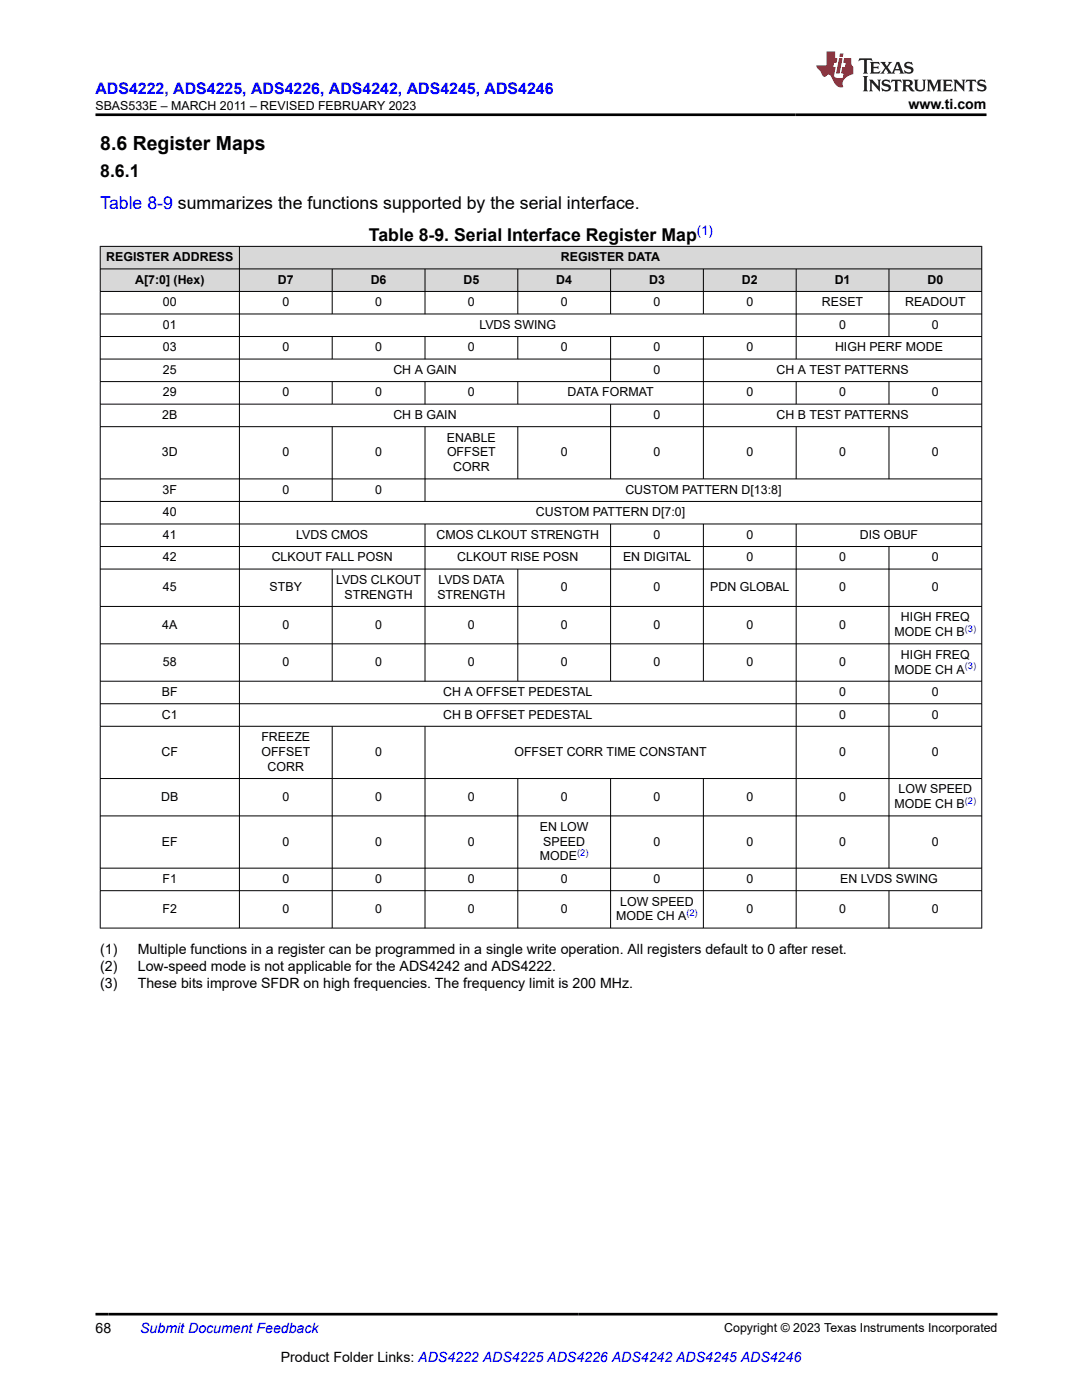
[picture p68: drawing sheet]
<svg xmlns="http://www.w3.org/2000/svg" width="216mm" height="279mm" viewBox="0 0 216 279" stroke-linecap="round" stroke-linejoin="round" font-family="sans-serif">
<defs><g id="words">
<text font-size="3.9" x="20" y="29.9">8.6 Register Maps</text>
<g font-size="3.5">
<text x="20" y="35.3">8.6.1</text>
<text x="73.6" y="48">Table 8-9. Serial Interface Register Map</text>
</g>
<text font-size="3.5" fill="#00f" x="20" y="41.7">Table 8-9 summarizes the functions supported by the serial interface.</text>
<text font-size="3.2" fill="#00f" x="19" y="18.7">ADS4222, ADS4225, ADS4226, ADS4242, ADS4245, ADS4246</text>
<g font-size="2.8">
<text x="181.3" y="21.8">www.ti.com</text>
<text x="20" y="190.4">(1)</text>
<text x="27.5" y="190.4">Multiple functions in a register can be programmed in a single write operation. All registers default to 0 after reset.</text>
<text x="20" y="193.8">(2)</text>
<text x="20" y="197.1">(3)</text>
<text x="27.5" y="193.8">Low-speed mode is not applicable for the ADS4242 and ADS4222.</text>
<text x="27.5" y="197.1">These bits improve SFDR on high frequencies. The frequency limit is 200 MHz.</text>
<text x="19" y="266.1">68</text>
<text x="56" y="271.7">Product Folder Links: ADS4222 ADS4225 ADS4226 ADS4242 ADS4245 ADS4246</text>
</g>
<text font-size="2.8" fill="#00f" x="28" y="266.1">Submit Document Feedback</text>
<text font-size="2.6" fill="#00f" x="139" y="46.8">(1)</text>
<g font-size="2.5">
<text x="19" y="21.9">SBAS533E – MARCH 2011 – REVISED FEBRUARY 2023</text>
<text x="21.2" y="52.1">REGISTER ADDRESS</text>
<text x="111.9" y="52.1">REGISTER DATA</text>
<text x="27" y="56.6">A[7:0] (Hex)</text>
<text x="55.5" y="56.6">D7</text>
<text x="74" y="56.6">D6</text>
<text x="92.5" y="56.6">D5</text>
<text x="111" y="56.6">D4</text>
<text x="129.5" y="56.6">D3</text>
<text x="148" y="56.6">D2</text>
<text x="166.5" y="56.6">D1</text>
<text x="185.1" y="56.6">D0</text>
<text x="32.5" y="61.1">00</text>
<text x="32.5" y="65.6">01</text>
<text x="56.3" y="61.1">0</text>
<text x="74.9" y="61.1">0</text>
<text x="93.4" y="61.1">0</text>
<text x="95.7" y="65.6">LVDS SWING</text>
<text x="111.9" y="61.1">0</text>
<text x="130.4" y="61.1">0</text>
<text x="148.9" y="61.1">0</text>
<text x="164" y="61.1">RESET</text>
<text x="167.4" y="65.6">0</text>
<text x="180.6" y="61.1">READOUT</text>
<text x="186" y="65.6">0</text>
<text x="32.5" y="70.1">03</text>
<text x="56.3" y="70.1">0</text>
<text x="74.9" y="70.1">0</text>
<text x="93.4" y="70.1">0</text>
<text x="111.9" y="70.1">0</text>
<text x="130.4" y="70.1">0</text>
<text x="148.9" y="70.1">0</text>
<text x="166.6" y="70.1">HIGH PERF MODE</text>
<text x="32.5" y="74.6">25</text>
<text x="78.5" y="74.6">CH A GAIN</text>
<text x="130.4" y="74.6">0</text>
<text x="154.9" y="74.6">CH A TEST PATTERNS</text>
<text x="32.4" y="83.6">2B</text>
<text x="32.5" y="79.1">29</text>
<text x="56.3" y="79.1">0</text>
<text x="74.9" y="79.1">0</text>
<text x="78.5" y="83.6">CH B GAIN</text>
<text x="93.4" y="79.1">0</text>
<text x="113.3" y="79.1">DATA FORMAT</text>
<text x="130.4" y="83.6">0</text>
<text x="148.9" y="79.1">0</text>
<text x="154.9" y="83.6">CH B TEST PATTERNS</text>
<text x="167.4" y="79.1">0</text>
<text x="186" y="79.1">0</text>
<text x="89.2" y="88.1">ENABLE</text>
<text x="32.3" y="91.1">3D</text>
<text x="56.3" y="91.1">0</text>
<text x="74.9" y="91.1">0</text>
<text x="89.2" y="91.1">OFFSET</text>
<text x="90.4" y="94">CORR</text>
<text x="111.9" y="91.1">0</text>
<text x="130.4" y="91.1">0</text>
<text x="148.9" y="91.1">0</text>
<text x="167.4" y="91.1">0</text>
<text x="186" y="91.1">0</text>
<text x="32.4" y="98.5">3F</text>
<text x="56.3" y="98.5">0</text>
<text x="74.9" y="98.5">0</text>
<text x="124.8" y="98.5">CUSTOM PATTERN D[13:8]</text>
<text x="32.5" y="103">40</text>
<text x="32.5" y="107.5">41</text>
<text x="59.1" y="107.5">LVDS CMOS</text>
<text x="87.1" y="107.5">CMOS CLKOUT STRENGTH</text>
<text x="106.9" y="103">CUSTOM PATTERN D[7:0]</text>
<text x="130.4" y="107.5">0</text>
<text x="148.9" y="107.5">0</text>
<text x="171.6" y="107.5">DIS OBUF</text>
<text x="32.5" y="112">42</text>
<text x="54.2" y="112">CLKOUT FALL POSN</text>
<text x="91.2" y="112">CLKOUT RISE POSN</text>
<text x="124.3" y="112">EN DIGITAL</text>
<text x="148.9" y="112">0</text>
<text x="167.4" y="112">0</text>
<text x="186" y="112">0</text>
<text x="32.5" y="118">45</text>
<text x="53.8" y="118">STBY</text>
<text x="67.1" y="116.5">LVDS CLKOUT</text>
<text x="68.8" y="119.5">STRENGTH</text>
<text x="87.3" y="119.5">STRENGTH</text>
<text x="87.5" y="116.5">LVDS DATA</text>
<text x="111.9" y="118">0</text>
<text x="130.4" y="118">0</text>
<text x="141.7" y="118">PDN GLOBAL</text>
<text x="167.4" y="118">0</text>
<text x="186" y="118">0</text>
<text x="32.4" y="125.5">4A</text>
<text x="56.3" y="125.5">0</text>
<text x="74.9" y="125.5">0</text>
<text x="93.4" y="125.5">0</text>
<text x="111.9" y="125.5">0</text>
<text x="130.4" y="125.5">0</text>
<text x="148.9" y="125.5">0</text>
<text x="167.4" y="125.5">0</text>
<text x="179.8" y="124">HIGH FREQ</text>
<text x="178.5" y="127">MODE CH B</text>
<text x="179.8" y="131.5">HIGH FREQ</text>
<text x="32.5" y="132.9">58</text>
<text x="56.3" y="132.9">0</text>
<text x="74.9" y="132.9">0</text>
<text x="93.4" y="132.9">0</text>
<text x="111.9" y="132.9">0</text>
<text x="130.4" y="132.9">0</text>
<text x="148.9" y="132.9">0</text>
<text x="167.4" y="132.9">0</text>
<text x="178.5" y="134.4">MODE CH A</text>
<text x="32.3" y="143.4">C1</text>
<text x="32.3" y="138.9">BF</text>
<text x="88.5" y="138.9">CH A OFFSET PEDESTAL</text>
<text x="88.5" y="143.4">CH B OFFSET PEDESTAL</text>
<text x="167.4" y="138.9">0</text>
<text x="167.4" y="143.4">0</text>
<text x="186" y="138.9">0</text>
<text x="186" y="143.4">0</text>
<text x="52.2" y="147.9">FREEZE</text>
<text x="32.2" y="150.9">CF</text>
<text x="52.2" y="150.9">OFFSET</text>
<text x="53.4" y="153.8">CORR</text>
<text x="74.9" y="150.9">0</text>
<text x="102.7" y="150.9">OFFSET CORR TIME CONSTANT</text>
<text x="167.4" y="150.9">0</text>
<text x="186" y="150.9">0</text>
<text x="32.2" y="159.8">DB</text>
<text x="56.3" y="159.8">0</text>
<text x="74.9" y="159.8">0</text>
<text x="93.4" y="159.8">0</text>
<text x="111.9" y="159.8">0</text>
<text x="130.4" y="159.8">0</text>
<text x="148.9" y="159.8">0</text>
<text x="167.4" y="159.8">0</text>
<text x="178.5" y="161.3">MODE CH B</text>
<text x="179.3" y="158.3">LOW SPEED</text>
<text x="107.7" y="165.8">EN LOW</text>
<text x="32.3" y="168.8">EF</text>
<text x="56.3" y="168.8">0</text>
<text x="74.9" y="168.8">0</text>
<text x="93.4" y="168.8">0</text>
<text x="107.7" y="171.7">MODE</text>
<text x="108.4" y="168.8">SPEED</text>
<text x="130.4" y="168.8">0</text>
<text x="148.9" y="168.8">0</text>
<text x="167.4" y="168.8">0</text>
<text x="186" y="168.8">0</text>
<text x="32.4" y="176.2">F1</text>
<text x="56.3" y="176.2">0</text>
<text x="74.9" y="176.2">0</text>
<text x="93.4" y="176.2">0</text>
<text x="111.9" y="176.2">0</text>
<text x="130.4" y="176.2">0</text>
<text x="148.9" y="176.2">0</text>
<text x="167.7" y="176.2">EN LVDS SWING</text>
<text x="32.4" y="182.2">F2</text>
<text x="56.3" y="182.2">0</text>
<text x="74.9" y="182.2">0</text>
<text x="93.4" y="182.2">0</text>
<text x="111.9" y="182.2">0</text>
<text x="123" y="183.7">MODE CH A</text>
<text x="123.8" y="180.7">LOW SPEED</text>
<text x="148.9" y="182.2">0</text>
<text x="167.4" y="182.2">0</text>
<text x="186" y="182.2">0</text>
<text x="144.5" y="265.8">Copyright © 2023 Texas Instruments Incorporated</text>
</g>
<g font-size="1.9" fill="#00f">
<text x="192.5" y="126.1">(3)</text>
<text x="192.5" y="133.6">(3)</text>
<text x="192.5" y="160.5">(2)</text>
<text x="115.2" y="170.9">(2)</text>
<text x="137" y="182.9">(2)</text>
</g>
</g></defs>
<g fill="#d8d8d8">
<path d="M20 49.2h175.9v4.5h-175.9z" fill-rule="evenodd"/>
<path d="M20 53.7h175.9v4.5h-175.9z" fill-rule="evenodd"/>
<path d="M20.1 49.2h27.6v4.4h-27.6z" fill-rule="evenodd"/>
<path d="M47.8 49.2h148v4.4h-148z" fill-rule="evenodd"/>
<path d="M20.1 53.7h27.6v4.4h-27.6z" fill-rule="evenodd"/>
<path d="M47.8 53.7h18.4v4.4h-18.4z" fill-rule="evenodd"/>
<path d="M66.4 53.7h18.3v4.4h-18.3z" fill-rule="evenodd"/>
<path d="M84.9 53.7h18.4v4.4h-18.4z" fill-rule="evenodd"/>
<path d="M103.4 53.7h18.4v4.4h-18.4z" fill-rule="evenodd"/>
<path d="M121.9 53.7h18.4v4.4h-18.4z" fill-rule="evenodd"/>
<path d="M140.4 53.7h18.4v4.4h-18.4z" fill-rule="evenodd"/>
<path d="M158.9 53.7h18.4v4.4h-18.4z" fill-rule="evenodd"/>
<path d="M177.4 53.7h18.4v4.4h-18.4z" fill-rule="evenodd"/>
</g>
<g fill="none" stroke="#000" stroke-width=".2">
<path d="M19.9 49.2h176.1M19.9 53.7h176.1M19.9 58.2h176.1M20 49.1v136.2M47.8 49.1v136.2M66.3 53.7v9M84.8 53.7v9M103.3 53.7v9M121.8 53.7v9M140.4 53.7v9M158.9 53.7v18M177.4 53.7v13.5"/>
<path d="M195.9 49.1v136.2M19.9 62.7h176.1M19.9 67.2h176.1M19.9 71.7h176.1M19.9 76.2h176.1M66.3 67.2v4.5M66.3 76.2v4.5M84.8 67.2v4.5M84.8 76.2v4.5M103.3 67.2v4.5M103.3 76.2v4.5M121.8 67.2v9"/>
<path d="M140.4 67.2v28.4M158.9 76.2v4.5M177.4 76.2v4.5M19.9 80.7h176.1M19.9 85.2h176.1M19.9 95.6h176.1M66.3 85.2v14.9M84.8 85.2v14.9M103.3 85.2v10.4M121.8 80.7v14.9M158.9 85.2v10.4M177.4 85.2v10.4"/>
<path d="M19.9 100.1h176.1M19.9 104.6h176.1M19.9 109.1h176.1M19.9 113.6h176.1M66.3 113.6v22.4M84.8 104.6v31.4M103.3 113.6v22.4M121.8 104.6v31.4M140.4 104.6v31.4M158.9 104.6v80.7M177.4 109.1v64.2M19.9 121h176.1"/>
<path d="M19.9 128.5h176.1M19.9 136h176.1M19.9 140.4h176.1M19.9 144.9h176.1M19.9 155.4h176.1M66.3 144.9v40.4M84.8 144.9v40.4M103.3 155.4v29.9M121.8 155.4v29.9M140.4 155.4v29.9M19.9 162.8h176.1M19.9 173.3h176.1"/>
<path d="M19.9 177.8h176.1M177.4 177.8v7.5M19.9 185.2h176.1"/>
</g>
<path d="M171.5 11.6l-.2 .6 .5-.2h.6v.1v2.2l-.2 .4h1l-.2-.4v-2.2v-.1h.5l.5 .2-.1-.6zM173.6 12.4l.2 .3v1.6l-.2 .4h1.9l.1-.6a1.08 1.08 0 0 1-1.3 .2v-.7h.6l.4 .2v-.7l-.4 .2h-.6v-.5l.2-.2a1 1 0 0 1 1 .3l-.1-.5zM175.7 12.4l.9 1.1-1 1.2h.9l-.2-.2 .5-.8 .4 .8-.2 .2h1.6l-.2-.2 .2-.5h.9l.1 .5-.1 .2h.9l-.2-.4-.8-1.9h-.5l-.9 2.1-.9-1.1 .9-1h-.8l.2 .2-.4 .6-.4-.6 .2-.2zM179 12.8l.4 1h-.7zM180.7 12.5a.65 .65 0 0 0-.2 .7 .65 .65 0 0 0 .6 .5l.6 .1 .1 .3a.79 .79 0 0 1-.7 .4 .79 .79 0 0 1-.7-.5l.1 .7 .2-.1a.93 .93 0 0 0 1.1 0 .93 .93 0 0 0 .4-.9 1.46 1.46 0 0 0-1.2-.6l-.1-.3a1.09 1.09 0 0 1 1.2 .2l-.2-.6-.1 .1-.5-.2zM172.2 15.2l.2 .4v2.2l-.2 .4h1l-.2-.4v-2.2l.2-.4zM173.4 15.9l.2 .4v1.5l-.2 .4h.8l-.3-.4 .1-1.3 1.6 1.8v-2l.2-.4h-.7l.1 .2 .1 1.1-1.2-1.3zM176.2 16a.65 .65 0 0 0-.2 .8 .65 .65 0 0 0 .6 .4l.6 .2 .1 .2a.79 .79 0 0 1-.7 .4 .79 .79 0 0 1-.7-.5l.1 .7 .2-.1a.93 .93 0 0 0 1.1 .1 .93 .93 0 0 0 .4-1 1.46 1.46 0 0 0-1.2-.5l-.1-.4a1.09 1.09 0 0 1 1.2 .2l-.1-.6-.2 .1-.5-.1zM177.9 15.9l-.1 .6a.63 .63 0 0 1 .8-.3v1.6l-.3 .4h1l-.2-.4v-1.6a.66 .66 0 0 1 .8 .3l-.1-.6zM180 15.9l.2 .4v1.5l-.2 .4h1l-.2-.2-.1-.7h.5l.1 .2a.79 .79 0 0 0 1.2 .6l-1-.9a.61 .61 0 0 0 .6-.6 .61 .61 0 0 0-.5-.7zM180.8 16.2h.1a.47 .47 0 0 1 .5 .1 .47 .47 0 0 1 .1 .5l-.1 .1-.7 .1zM182.3 15.9l.2 .2a2.27 2.27 0 0 0 .4 2 1.04 1.04 0 0 0 1.7-.7v-1.3l.2-.2h-.8l.2 .4v1.1a.6 .6 0 0 1-.6 .6 .6 .6 0 0 1-.6-.6v-1.1l.3-.4zM184.9 15.9l.2 .4v1.5l-.2 .4h.8l-.3-.4v-1.4l.9 1.9 .9-1.9v1.4l-.3 .4h1l-.2-.4v-1.5l.2-.4h-.8l-.7 1.5-.6-1.5zM188.1 15.9l.2 .4v1.5l-.2 .4h1.9l.1-.6a1.09 1.09 0 0 1-1.3 .2v-.7h.6l.4 .2v-.6l-.4 .2h-.6v-.6l.2-.1a1.01 1.01 0 0 1 1 .3l-.1-.6zM190.2 15.9l.3 .4v1.5l-.3 .4h.8l-.2-.4v-1.3l1.6 1.8v-2l.2-.4h-.7l.2 .2v1.1l-1.2-1.3zM192.8 15.9l-.1 .6a.63 .63 0 0 1 .8-.3v1.6l-.3 .4h1l-.2-.4v-1.6a.66 .66 0 0 1 .8 .3l-.1-.6zM195.2 16a.65 .65 0 0 0-.2 .8 .65 .65 0 0 0 .6 .4l.6 .2 .2 .2a.79 .79 0 0 1-.7 .4 .79 .79 0 0 1-.7-.5l.1 .7 .2-.1a.93 .93 0 0 0 1 .1 .93 .93 0 0 0 .5-1 1.46 1.46 0 0 0-1.3-.5v-.4a1.09 1.09 0 0 1 1.2 .2l-.2-.6-.2 .1-.5-.1z" fill="#231f20"/>
<path d="M164.9 10.3v2.7h-2l.1 .4 .8 1a.95 .95 0 0 0 1 .9 .59 .59 0 0 1 .5-.4 .59 .59 0 0 1 .5 .3l.4 .8a1.59 1.59 0 0 0 2.1 1.4 1.61 1.61 0 0 1 1-2.3l1-.3-.1-1.5a1.59 1.59 0 0 1-.3-1.7h-1.5l-.2 .9h.6l-.2 .9h-.5l-.2 .9v.3l.4 .1-.1 .9h-.7a.73 .73 0 0 1-1-.7l.3-1.5h-.5l.1-.9h.5l.2-.9h-.5v-1.3zM167.4 11.6l-.6 3.1h.7l.6-3.1zM167.6 10.7l-.1 .6h.7l.1-.6z" fill="#ed1c24"/>
<path d="M19 22.9h177.8M19 262.3h180" fill="none" stroke="#000" stroke-width=".53"/>
<use href="#words"/>
</svg>
